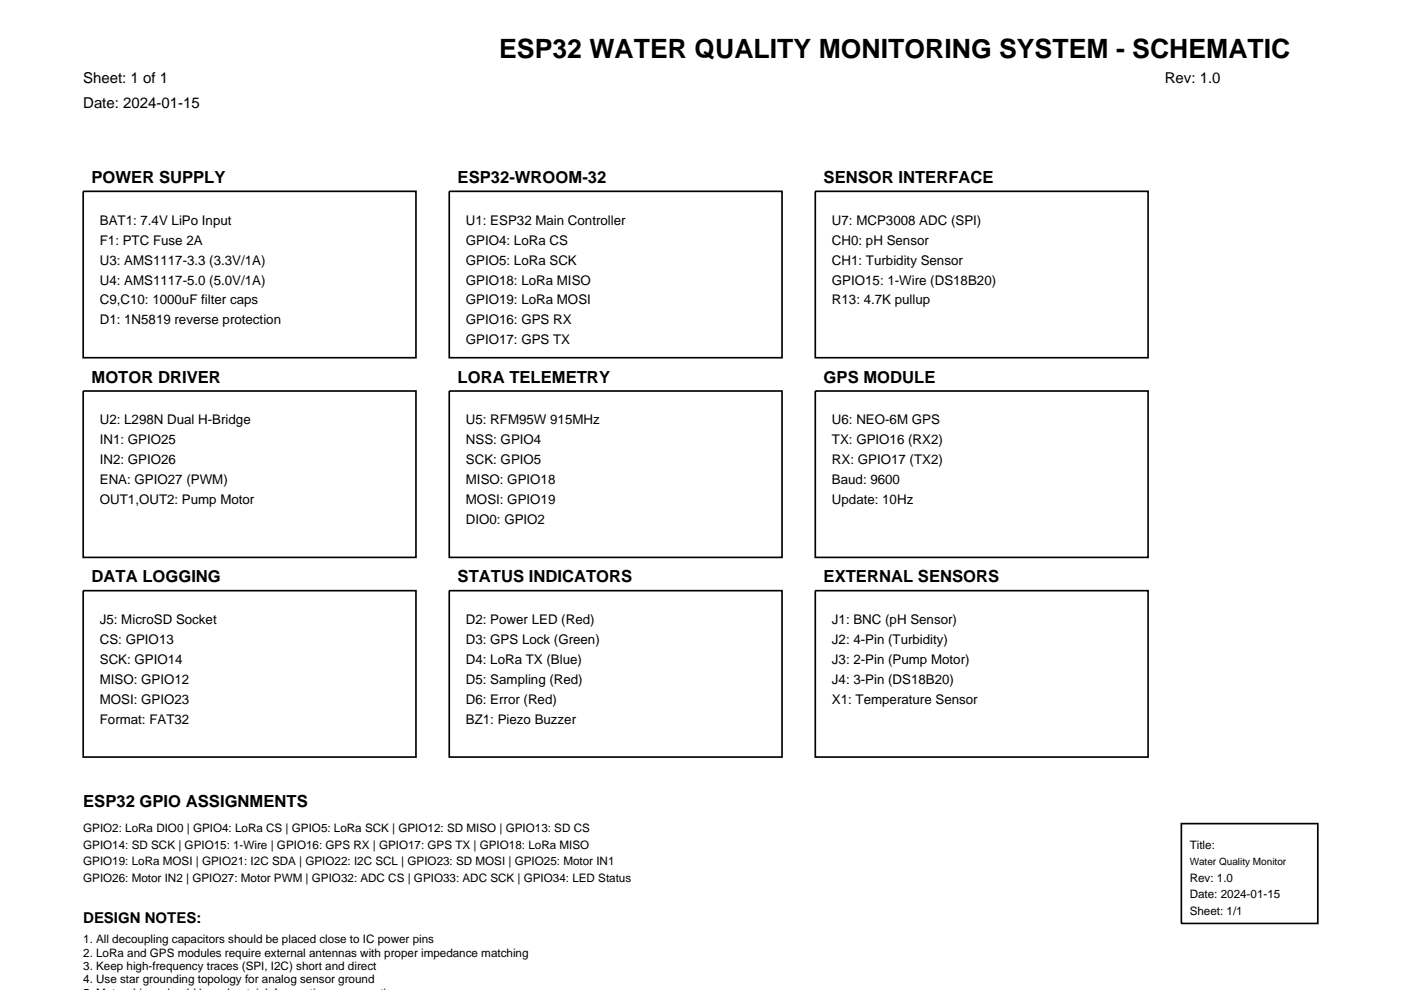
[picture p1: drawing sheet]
<svg xmlns="http://www.w3.org/2000/svg" width="297mm" height="210mm" viewBox="0 0 297 210" stroke-linecap="round" stroke-linejoin="round" font-family="sans-serif">
<defs><g id="words">
<text font-size="5.6" x="105.8" y="12.3">ESP32 WATER QUALITY MONITORING SYSTEM - SCHEMATIC</text>
<g font-size="3.5">
<text x="19.4" y="38.8">POWER SUPPLY</text>
<text x="97" y="38.8">ESP32-WROOM-32</text>
<text x="174.6" y="38.8">SENSOR INTERFACE</text>
<text x="19.4" y="81.1">MOTOR DRIVER</text>
<text x="97" y="81.1">LORA TELEMETRY</text>
<text x="174.6" y="81.1">GPS MODULE</text>
<text x="19.4" y="123.5">DATA LOGGING</text>
<text x="97" y="123.5">STATUS INDICATORS</text>
<text x="174.6" y="123.5">EXTERNAL SENSORS</text>
<text x="17.6" y="171.1">ESP32 GPIO ASSIGNMENTS</text>
</g>
<g font-size="3.2">
<text x="17.6" y="17.6">Sheet: 1 of 1</text>
<text x="246.9" y="17.6">Rev: 1.0</text>
<text x="17.6" y="22.9">Date: 2024-01-15</text>
<text x="17.6" y="195.8">DESIGN NOTES:</text>
</g>
<g font-size="2.8">
<text x="21.2" y="47.6">BAT1: 7.4V LiPo Input</text>
<text x="98.8" y="47.6">U1: ESP32 Main Controller</text>
<text x="176.4" y="47.6">U7: MCP3008 ADC (SPI)</text>
<text x="21.2" y="51.9">F1: PTC Fuse 2A</text>
<text x="98.8" y="51.9">GPIO4: LoRa CS</text>
<text x="176.4" y="51.9">CH0: pH Sensor</text>
<text x="21.2" y="56.1">U3: AMS1117-3.3 (3.3V/1A)</text>
<text x="98.8" y="56.1">GPIO5: LoRa SCK</text>
<text x="176.4" y="56.1">CH1: Turbidity Sensor</text>
<text x="21.2" y="60.3">U4: AMS1117-5.0 (5.0V/1A)</text>
<text x="21.2" y="64.6">C9,C10: 1000uF filter caps</text>
<text x="98.8" y="60.3">GPIO18: LoRa MISO</text>
<text x="98.8" y="64.6">GPIO19: LoRa MOSI</text>
<text x="176.4" y="60.3">GPIO15: 1-Wire (DS18B20)</text>
<text x="176.4" y="64.6">R13: 4.7K pullup</text>
<text x="21.2" y="68.8">D1: 1N5819 reverse protection</text>
<text x="98.8" y="68.8">GPIO16: GPS RX</text>
<text x="98.8" y="73">GPIO17: GPS TX</text>
<text x="21.2" y="90">U2: L298N Dual H-Bridge</text>
<text x="98.8" y="90">U5: RFM95W 915MHz</text>
<text x="176.4" y="90">U6: NEO-6M GPS</text>
<text x="21.2" y="94.2">IN1: GPIO25</text>
<text x="98.8" y="94.2">NSS: GPIO4</text>
<text x="176.4" y="94.2">TX: GPIO16 (RX2)</text>
<text x="21.2" y="98.4">IN2: GPIO26</text>
<text x="98.8" y="98.4">SCK: GPIO5</text>
<text x="176.4" y="98.4">RX: GPIO17 (TX2)</text>
<text x="21.2" y="102.7">ENA: GPIO27 (PWM)</text>
<text x="21.2" y="106.9">OUT1,OUT2: Pump Motor</text>
<text x="98.8" y="102.7">MISO: GPIO18</text>
<text x="98.8" y="106.9">MOSI: GPIO19</text>
<text x="176.4" y="102.7">Baud: 9600</text>
<text x="176.4" y="106.9">Update: 10Hz</text>
<text x="98.8" y="111.1">DIO0: GPIO2</text>
<text x="21.2" y="132.3">J5: MicroSD Socket</text>
<text x="21.2" y="136.5">CS: GPIO13</text>
<text x="98.8" y="132.3">D2: Power LED (Red)</text>
<text x="98.8" y="136.5">D3: GPS Lock (Green)</text>
<text x="176.4" y="132.3">J1: BNC (pH Sensor)</text>
<text x="176.4" y="136.5">J2: 4-Pin (Turbidity)</text>
<text x="21.2" y="140.8">SCK: GPIO14</text>
<text x="98.8" y="140.8">D4: LoRa TX (Blue)</text>
<text x="176.4" y="140.8">J3: 2-Pin (Pump Motor)</text>
<text x="21.2" y="145">MISO: GPIO12</text>
<text x="21.2" y="149.2">MOSI: GPIO23</text>
<text x="98.8" y="145">D5: Sampling (Red)</text>
<text x="98.8" y="149.2">D6: Error (Red)</text>
<text x="176.4" y="145">J4: 3-Pin (DS18B20)</text>
<text x="176.4" y="149.2">X1: Temperature Sensor</text>
<text x="21.2" y="153.5">Format: FAT32</text>
<text x="98.8" y="153.5">BZ1: Piezo Buzzer</text>
</g>
<g font-size="2.5">
<text x="17.6" y="176.4">GPIO2: LoRa DIO0 | GPIO4: LoRa CS | GPIO5: LoRa SCK | GPIO12: SD MISO | GPIO13: SD CS</text>
<text x="17.6" y="179.9">GPIO14: SD SCK | GPIO15: 1-Wire | GPIO16: GPS RX | GPIO17: GPS TX | GPIO18: LoRa MISO</text>
<text x="252.2" y="179.9">Title:</text>
<text x="17.6" y="183.4">GPIO19: LoRa MOSI | GPIO21: I2C SDA | GPIO22: I2C SCL | GPIO23: SD MOSI | GPIO25: Motor IN1</text>
<text x="17.6" y="187">GPIO26: Motor IN2 | GPIO27: Motor PWM | GPIO32: ADC CS | GPIO33: ADC SCK | GPIO34: LED Status</text>
<text x="252.2" y="187">Rev: 1.0</text>
<text x="252.2" y="190.5">Date: 2024-01-15</text>
<text x="252.2" y="194">Sheet: 1/1</text>
<text x="17.6" y="200">1. All decoupling capacitors should be placed close to IC power pins</text>
<text x="17.6" y="202.8">2. LoRa and GPS modules require external antennas with proper impedance matching</text>
<text x="17.6" y="205.7">3. Keep high-frequency traces (SPI, I2C) short and direct</text>
<text x="17.6" y="208.5">4. Use star grounding topology for analog sensor ground</text>
</g>
<text font-size="2.1" x="252.2" y="183.4">Water Quality Monitor</text>
</g></defs>
<path d="M17.6 40.6h70.6v35.2h-70.6zM95.2 40.6h70.6v35.2h-70.6zM172.9 40.6h70.5v35.2h-70.5zM17.6 82.9h70.6v35.3h-70.6zM95.2 82.9h70.6v35.3h-70.6zM172.9 82.9h70.5v35.3h-70.5zM17.6 125.2h70.6v35.3h-70.6zM95.2 125.2h70.6v35.3h-70.6zM172.9 125.2h70.5v35.3h-70.5zM250.5 174.6h28.9v21.2h-28.9z" fill="none" stroke="#000" stroke-width=".35"/>
<use href="#words"/>
</svg>
